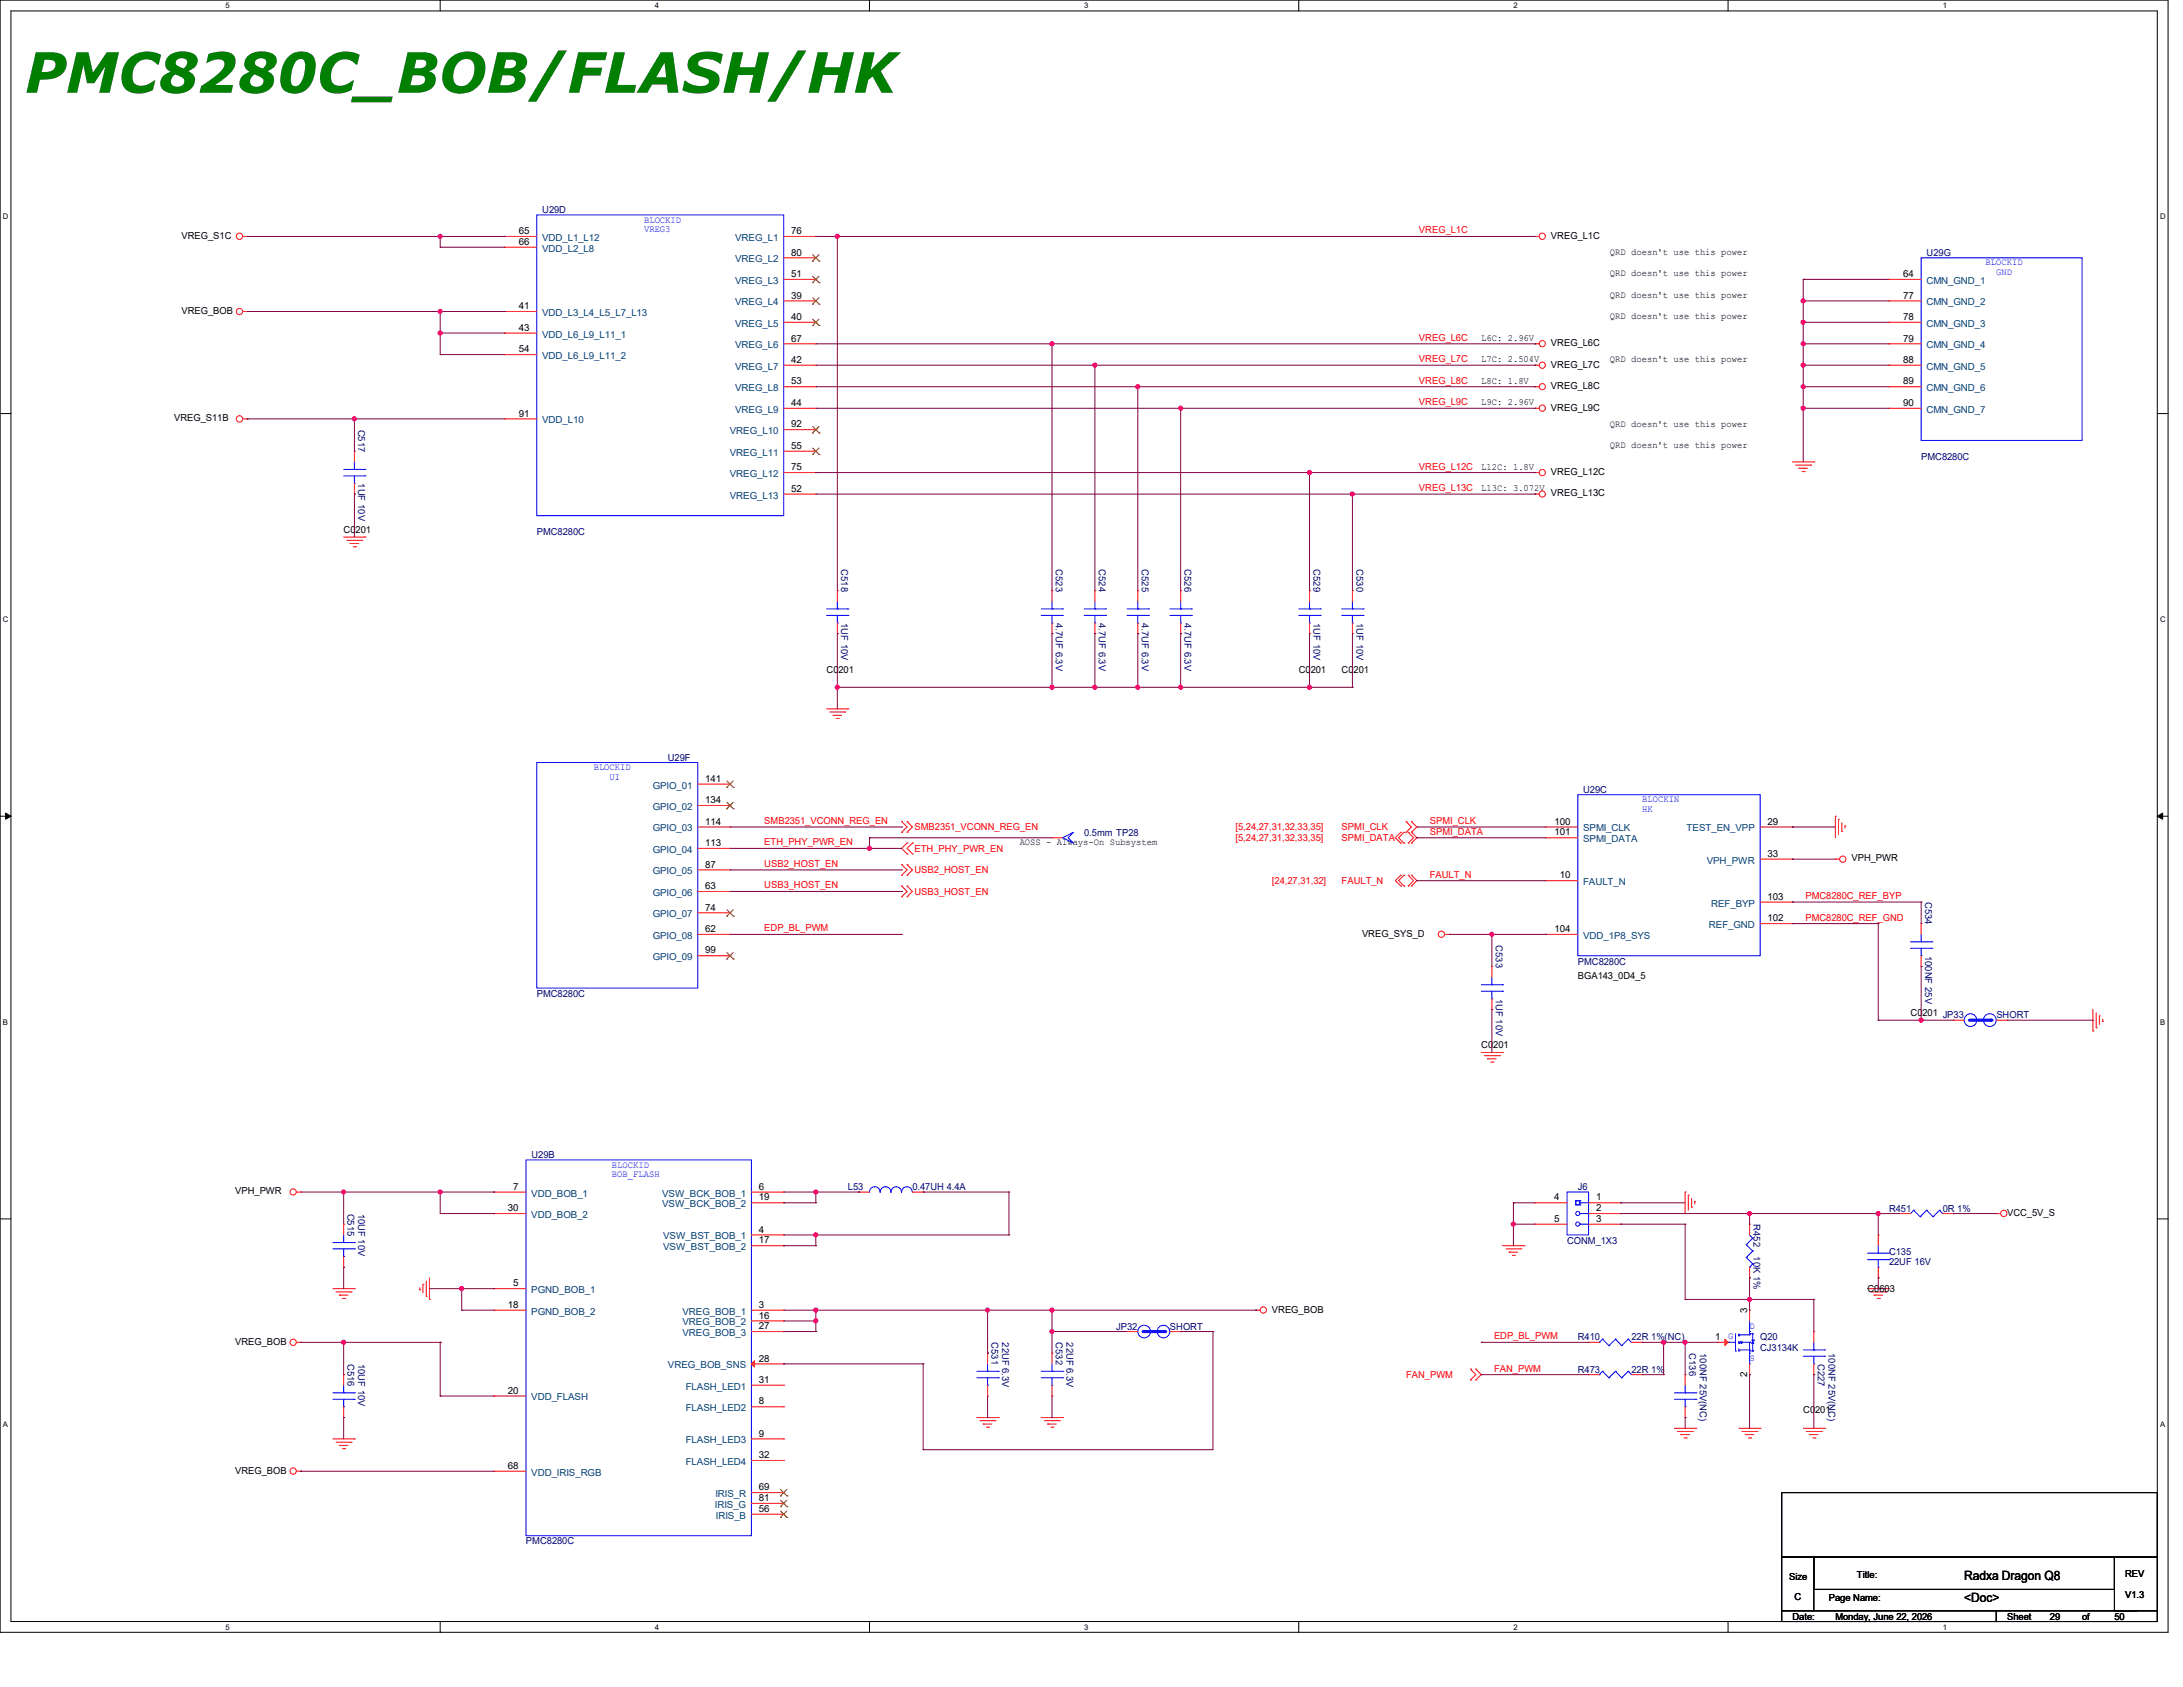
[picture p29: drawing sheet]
<svg xmlns="http://www.w3.org/2000/svg" width="558mm" height="431mm" viewBox="0 0 558 431" stroke-linecap="round" stroke-linejoin="round" font-family="sans-serif">
<defs><g id="words">
<text font-size="14.2" fill="#007f00" x="6.3" y="23.7">PMC8280C_BOB/FLASH/HK</text>
<g font-size="3.3">
<text x="502.1" y="403.8">Radxa Dragon Q8</text>
<text x="502.1" y="409.3">&lt;Doc&gt;</text>
</g>
<g font-size="2.5">
<text x="132.6" y="59.8">65</text>
<text x="202.2" y="59.8">76</text>
<text x="46.4" y="61">VREG_S1C</text>
<text x="132.6" y="62.6">66</text>
<text x="202.2" y="65.3">80</text>
<text x="396.5" y="61">VREG_L1C</text>
<text x="411.5" y="65.1">QRD doesn't use this power</text>
<text x="202.2" y="70.8">51</text>
<text x="411.5" y="70.6">QRD doesn't use this power</text>
<text x="486.5" y="70.8">64</text>
<text x="202.2" y="76.3">39</text>
<text x="411.5" y="76.1">QRD doesn't use this power</text>
<text x="486.5" y="76.3">77</text>
<text x="46.4" y="80.2">VREG_BOB</text>
<text x="132.6" y="79">41</text>
<text x="202.2" y="81.7">40</text>
<text x="411.5" y="81.5">QRD doesn't use this power</text>
<text x="486.5" y="81.7">78</text>
<text x="132.6" y="84.5">43</text>
<text x="132.6" y="90">54</text>
<text x="202.2" y="87.2">67</text>
<text x="378.6" y="87">L6C: 2.96V</text>
<text x="396.5" y="88.4">VREG_L6C</text>
<text x="486.5" y="87.2">79</text>
<text x="202.2" y="92.7">42</text>
<text x="378.6" y="92.5">L7C: 2.504V</text>
<text x="396.5" y="93.9">VREG_L7C</text>
<text x="411.5" y="92.5">QRD doesn't use this power</text>
<text x="486.5" y="92.7">88</text>
<text x="202.2" y="98.2">53</text>
<text x="378.6" y="98">L8C: 1.8V</text>
<text x="396.5" y="99.4">VREG_L8C</text>
<text x="486.5" y="98.2">89</text>
<text x="44.5" y="107.7">VREG_S11B</text>
<text x="132.6" y="106.4">91</text>
<text x="202.2" y="103.7">44</text>
<text x="378.6" y="103.5">L9C: 2.96V</text>
<text x="396.5" y="104.9">VREG_L9C</text>
<text x="486.5" y="103.7">90</text>
<text x="202.2" y="109.2">92</text>
<text x="411.5" y="109">QRD doesn't use this power</text>
<text x="202.2" y="114.7">55</text>
<text x="378.6" y="120">L12C: 1.8V</text>
<text x="411.5" y="114.5">QRD doesn't use this power</text>
<text x="202.2" y="120.1">75</text>
<text x="202.2" y="125.6">52</text>
<text x="378.6" y="125.4">L13C: 3.072V</text>
<text x="396.5" y="121.4">VREG_L12C</text>
<text x="396.5" y="126.8">VREG_L13C</text>
<text x="87.8" y="136.1">C0201</text>
<text x="211.3" y="171.8">C0201</text>
<text x="332" y="171.8">C0201</text>
<text x="342.9" y="171.8">C0201</text>
<text x="180.3" y="199.7">141</text>
<text x="180.3" y="205.2">134</text>
<text x="180.3" y="210.7">114</text>
<text x="260.6" y="216">AOSS - Always-On Subsystem</text>
<text x="397.3" y="210.7">100</text>
<text x="397.3" y="213.4">101</text>
<text x="451.8" y="210.7">29</text>
<text x="180.3" y="216.2">113</text>
<text x="180.3" y="221.7">87</text>
<text x="451.8" y="218.9">33</text>
<text x="473.2" y="220.1">VPH_PWR</text>
<text x="180.3" y="227.2">63</text>
<text x="398.7" y="224.4">10</text>
<text x="180.3" y="232.6">74</text>
<text x="451.8" y="229.9">103</text>
<text x="180.3" y="238.1">62</text>
<text x="348.1" y="239.3">VREG_SYS_D</text>
<text x="397.3" y="238.1">104</text>
<text x="451.8" y="235.4">102</text>
<text x="180.3" y="243.6">99</text>
<text x="403.3" y="250">BGA143_0D4_5</text>
<text x="488.4" y="259.6">C0201 JP33</text>
<text x="378.6" y="267.8">C0201</text>
<text x="60.1" y="305.1">VPH_PWR</text>
<text x="131.2" y="304">7</text>
<text x="194" y="304">6</text>
<text x="129.8" y="309.5">30</text>
<text x="194" y="306.7">19</text>
<text x="397.3" y="306.7">4</text>
<text x="408" y="306.7">1</text>
<text x="408" y="309.5">2</text>
<text x="513" y="310.6">VCC_5V_S</text>
<text x="194" y="314.9">4</text>
<text x="194" y="317.7">17</text>
<text x="397.3" y="312.2">5</text>
<text x="408" y="312.2">3</text>
<text x="131.2" y="328.6">5</text>
<text x="129.8" y="334.1">18</text>
<text x="194" y="334.1">3</text>
<text x="325.1" y="335.3">VREG_BOB</text>
<text x="446.6" y="335.6" transform="rotate(-90 446.6 335.6)">3</text>
<text x="477.4" y="330.1">C0603</text>
<text x="194" y="336.9">16</text>
<text x="194" y="339.6">27</text>
<text x="60.1" y="343.5">VREG_BOB</text>
<text x="194" y="347.9">28</text>
<text x="438.4" y="342.3">1</text>
<text x="194" y="353.3">31</text>
<text x="446.6" y="351.7" transform="rotate(-90 446.6 351.7)">2</text>
<text x="129.8" y="356.1">20</text>
<text x="194" y="358.8">8</text>
<text x="460.9" y="361.1">C0201</text>
<text x="194" y="367">9</text>
<text x="60.1" y="376.5">VREG_BOB</text>
<text x="129.8" y="375.3">68</text>
<text x="194" y="372.5">32</text>
<text x="194" y="383.5">81</text>
<text x="194" y="380.7">69</text>
<text x="194" y="386.2">56</text>
<text x="457.3" y="403.6">Size</text>
<text x="474.6" y="403.1">Title:</text>
<text x="543.2" y="402.8">REV</text>
<text x="458.2" y="413.8">Date:</text>
<text x="458.7" y="408.9">C</text>
<text x="467.5" y="409.1">Page Name:</text>
<text x="469.1" y="413.8">Monday, June 22, 2026</text>
<text x="513" y="413.8">Sheet</text>
<text x="524" y="413.8">29</text>
<text x="532.2" y="413.8">of</text>
<text x="540.5" y="413.8">50</text>
<text x="543.2" y="408.3">V1.3</text>
</g>
<g font-size="2.5" fill="#00007f">
<text x="138.6" y="54.4">U29D</text>
<text x="492.5" y="65.4">U29G</text>
<text x="91.6" y="109.8" transform="rotate(90 91.6 109.8)">C517</text>
<text x="491.1" y="117.5">PMC8280C</text>
<text x="91.6" y="123.5" transform="rotate(90 91.6 123.5)">1UF 10V</text>
<text x="137.2" y="136.7">PMC8280C</text>
<text x="215" y="145.5" transform="rotate(90 215 145.5)">C518</text>
<text x="269.9" y="145.5" transform="rotate(90 269.9 145.5)">C523</text>
<text x="280.9" y="145.5" transform="rotate(90 280.9 145.5)">C524</text>
<text x="291.8" y="145.5" transform="rotate(90 291.8 145.5)">C525</text>
<text x="302.8" y="145.5" transform="rotate(90 302.8 145.5)">C526</text>
<text x="335.7" y="145.5" transform="rotate(90 335.7 145.5)">C529</text>
<text x="346.7" y="145.5" transform="rotate(90 346.7 145.5)">C530</text>
<text x="215" y="159.2" transform="rotate(90 215 159.2)">1UF 10V</text>
<text x="269.9" y="159.2" transform="rotate(90 269.9 159.2)">4.7UF 6.3V</text>
<text x="280.9" y="159.2" transform="rotate(90 280.9 159.2)">4.7UF 6.3V</text>
<text x="291.8" y="159.2" transform="rotate(90 291.8 159.2)">4.7UF 6.3V</text>
<text x="302.8" y="159.2" transform="rotate(90 302.8 159.2)">4.7UF 6.3V</text>
<text x="335.7" y="159.2" transform="rotate(90 335.7 159.2)">1UF 10V</text>
<text x="346.7" y="159.2" transform="rotate(90 346.7 159.2)">1UF 10V</text>
<text x="170.7" y="194.3">U29F</text>
<text x="404.7" y="202.6">U29C</text>
<text x="277.1" y="213.5">0.5mm TP28</text>
<text x="492.1" y="230.5" transform="rotate(90 492.1 230.5)">C534</text>
<text x="382.4" y="241.5" transform="rotate(90 382.4 241.5)">C533</text>
<text x="492.1" y="244.2" transform="rotate(90 492.1 244.2)">100NF 25V</text>
<text x="403.3" y="246.4">PMC8280C</text>
<text x="137.2" y="254.7">PMC8280C</text>
<text x="382.4" y="255.2" transform="rotate(90 382.4 255.2)">1UF 10V</text>
<text x="510.3" y="260.1">SHORT</text>
<text x="135.8" y="295.8">U29B</text>
<text x="216.7" y="304">L53</text>
<text x="233.2" y="304">0.47UH 4.4A</text>
<text x="403.3" y="304">J6</text>
<text x="88.9" y="310" transform="rotate(90 88.9 310)">C515</text>
<text x="91.6" y="310" transform="rotate(90 91.6 310)">10UF 10V</text>
<text x="482.9" y="309.5">R451</text>
<text x="496.6" y="309.5">0R 1%</text>
<text x="400.6" y="317.8">CONM_1X3</text>
<text x="448.2" y="312.8" transform="rotate(90 448.2 312.8)">R452</text>
<text x="448.2" y="321" transform="rotate(90 448.2 321)">10K 1%</text>
<text x="482.9" y="320.5">C135</text>
<text x="482.9" y="323.3">22UF 16V</text>
<text x="285.3" y="339.7">JP32</text>
<text x="299" y="339.7">SHORT</text>
<text x="253.4" y="342.9" transform="rotate(90 253.4 342.9)">C531</text>
<text x="256.2" y="342.9" transform="rotate(90 256.2 342.9)">22UF 6.3V</text>
<text x="269.9" y="342.9" transform="rotate(90 269.9 342.9)">C532</text>
<text x="272.6" y="342.9" transform="rotate(90 272.6 342.9)">22UF 6.3V</text>
<text x="403.3" y="342.4">R410</text>
<text x="417" y="342.4">22R 1%(NC)</text>
<text x="431.8" y="345.7" transform="rotate(90 431.8 345.7)">C136</text>
<text x="434.5" y="345.7" transform="rotate(90 434.5 345.7)">100NF 25V(NC)</text>
<text x="449.9" y="342.4">Q20</text>
<text x="449.9" y="345.2">CJ3134K</text>
<text x="467.4" y="345.7" transform="rotate(90 467.4 345.7)">100NF 25V(NC)</text>
<text x="88.9" y="348.4" transform="rotate(90 88.9 348.4)">C516</text>
<text x="91.6" y="348.4" transform="rotate(90 91.6 348.4)">10UF 10V</text>
<text x="403.3" y="350.7">R473</text>
<text x="417" y="350.7">22R 1%</text>
<text x="464.7" y="348.4" transform="rotate(90 464.7 348.4)">C227</text>
<text x="134.5" y="394.6">PMC8280C</text>
</g>
<g font-size="2.5" fill="#00f">
<text x="164.6" y="56.9">BLOCKID</text>
<text x="164.6" y="59.3">VREG3</text>
<text x="507.5" y="67.8">BLOCKID</text>
<text x="510.2" y="70.3">GND</text>
<text x="151.8" y="196.8">BLOCKID</text>
<text x="155.8" y="199.2">UI</text>
<text x="419.8" y="205">BLOCKIN</text>
<text x="419.8" y="207.4">HK</text>
<text x="156.4" y="298.3">BLOCKID</text>
<text x="156.4" y="300.7">BOB_FLASH</text>
<text x="447.2" y="339.4">D</text>
<text x="441.7" y="342.1">G</text>
<text x="447.2" y="347.6">S</text>
</g>
<g font-size="2.5" fill="#f00">
<text x="362.7" y="59.6">VREG_L1C</text>
<text x="362.7" y="87.1">VREG_L6C</text>
<text x="362.7" y="92.5">VREG_L7C</text>
<text x="362.7" y="98">VREG_L8C</text>
<text x="362.7" y="103.5">VREG_L9C</text>
<text x="362.7" y="120">VREG_L12C</text>
<text x="362.7" y="125.5">VREG_L13C</text>
<text x="195.4" y="216">ETH_PHY_PWR_EN</text>
<text x="195.4" y="210.5">SMB2351_VCONN_REG_EN</text>
<text x="233.8" y="212.1">SMB2351_VCONN_REG_EN</text>
<text x="315.8" y="214.9">[5,24,27,31,32,33,35]</text>
<text x="315.8" y="212.1">[5,24,27,31,32,33,35]</text>
<text x="342.9" y="214.9">SPMI_DATA</text>
<text x="342.9" y="212.1">SPMI_CLK</text>
<text x="365.5" y="213.3">SPMI_DATA</text>
<text x="365.5" y="210.5">SPMI_CLK</text>
<text x="195.4" y="221.5">USB2_HOST_EN</text>
<text x="233.8" y="217.6">ETH_PHY_PWR_EN</text>
<text x="195.4" y="227">USB3_HOST_EN</text>
<text x="233.8" y="223.1">USB2_HOST_EN</text>
<text x="325.1" y="225.8">[24,27,31,32]</text>
<text x="342.9" y="225.8">FAULT_N</text>
<text x="365.5" y="224.2">FAULT_N</text>
<text x="233.8" y="228.6">USB3_HOST_EN</text>
<text x="461.5" y="229.7">PMC8280C_REF_BYP</text>
<text x="195.4" y="238">EDP_BL_PWM</text>
<text x="461.5" y="235.2">PMC8280C_REF_GND</text>
<text x="381.9" y="342.2">EDP_BL_PWM</text>
<text x="359.4" y="352">FAN_PWM</text>
<text x="381.9" y="350.4">FAN_PWM</text>
</g>
<g font-size="2.5" fill="#003f7f">
<text x="138.6" y="61.6">VDD_L1_L12</text>
<text x="138.6" y="64.3">VDD_L2_L8</text>
<text x="187.9" y="61.6">VREG_L1</text>
<text x="187.9" y="67">VREG_L2</text>
<text x="187.9" y="72.5">VREG_L3</text>
<text x="492.4" y="72.5">CMN_GND_1</text>
<text x="138.6" y="80.7">VDD_L3_L4_L5_L7_L13</text>
<text x="187.9" y="78">VREG_L4</text>
<text x="187.9" y="83.5">VREG_L5</text>
<text x="492.4" y="78">CMN_GND_2</text>
<text x="492.4" y="83.5">CMN_GND_3</text>
<text x="138.6" y="86.2">VDD_L6_L9_L11_1</text>
<text x="187.9" y="89">VREG_L6</text>
<text x="492.4" y="89">CMN_GND_4</text>
<text x="138.6" y="91.7">VDD_L6_L9_L11_2</text>
<text x="187.9" y="94.4">VREG_L7</text>
<text x="492.4" y="94.4">CMN_GND_5</text>
<text x="187.9" y="99.9">VREG_L8</text>
<text x="492.4" y="99.9">CMN_GND_6</text>
<text x="187.9" y="105.5">VREG_L9</text>
<text x="492.4" y="105.5">CMN_GND_7</text>
<text x="138.6" y="108.2">VDD_L10</text>
<text x="186.6" y="110.9">VREG_L10</text>
<text x="186.6" y="116.4">VREG_L11</text>
<text x="186.6" y="121.9">VREG_L12</text>
<text x="186.6" y="127.4">VREG_L13</text>
<text x="166.8" y="201.5">GPIO_01</text>
<text x="166.8" y="206.9">GPIO_02</text>
<text x="166.8" y="212.4">GPIO_03</text>
<text x="404.7" y="212.4">SPMI_CLK</text>
<text x="404.7" y="215.2">SPMI_DATA</text>
<text x="431.1" y="212.4">TEST_EN_VPP</text>
<text x="166.8" y="217.9">GPIO_04</text>
<text x="436.2" y="220.6">VPH_PWR</text>
<text x="166.8" y="223.4">GPIO_05</text>
<text x="404.7" y="226.1">FAULT_N</text>
<text x="166.8" y="228.9">GPIO_06</text>
<text x="437.4" y="231.6">REF_BYP</text>
<text x="166.8" y="239.9">GPIO_08</text>
<text x="166.8" y="234.4">GPIO_07</text>
<text x="404.7" y="239.9">VDD_1P8_SYS</text>
<text x="436.8" y="237.1">REF_GND</text>
<text x="166.8" y="245.3">GPIO_09</text>
<text x="135.8" y="305.7">VDD_BOB_1</text>
<text x="169.2" y="305.7">VSW_BCK_BOB_1</text>
<text x="135.8" y="311.2">VDD_BOB_2</text>
<text x="169.2" y="308.4">VSW_BCK_BOB_2</text>
<text x="169.5" y="316.7">VSW_BST_BOB_1</text>
<text x="169.5" y="319.4">VSW_BST_BOB_2</text>
<text x="135.8" y="330.4">PGND_BOB_1</text>
<text x="135.8" y="335.9">PGND_BOB_2</text>
<text x="174.5" y="335.9">VREG_BOB_1</text>
<text x="174.5" y="338.6">VREG_BOB_2</text>
<text x="174.5" y="341.3">VREG_BOB_3</text>
<text x="170.7" y="349.6">VREG_BOB_SNS</text>
<text x="135.8" y="357.8">VDD_FLASH</text>
<text x="175.3" y="355">FLASH_LED1</text>
<text x="175.3" y="360.6">FLASH_LED2</text>
<text x="175.3" y="368.8">FLASH_LED3</text>
<text x="135.8" y="377">VDD_IRIS_RGB</text>
<text x="175.3" y="374.3">FLASH_LED4</text>
<text x="182.9" y="382.5">IRIS_R</text>
<text x="182.8" y="385.2">IRIS_G</text>
<text x="183" y="388">IRIS_B</text>
</g>
<g font-size="2">
<text x="57.7" y="2.1">5</text>
<text x="167.4" y="2.1">4</text>
<text x="277.1" y="2.1">3</text>
<text x="386.8" y="2.1">2</text>
<text x="496.6" y="2.1">1</text>
<text x=".8" y="56">D</text>
<text x="552.2" y="56">D</text>
<text x=".8" y="158.9">C</text>
<text x="552.2" y="158.9">C</text>
<text x=".8" y="261.7">B</text>
<text x="552.2" y="261.7">B</text>
<text x=".8" y="364.6">A</text>
<text x="552.2" y="364.6">A</text>
<text x="57.7" y="416.3">5</text>
<text x="167.4" y="416.3">4</text>
<text x="277.1" y="416.3">3</text>
<text x="386.8" y="416.3">2</text>
<text x="496.6" y="416.3">1</text>
</g>
</g></defs>
<g fill="none" stroke="#000" stroke-width=".26">
<path d="M0 0h554.2v417h-554.2zM2.8 2.8h548.6v411.5h-548.6zM112.5 0v2.8M222.3 0v2.8M332 0v2.8M441.7 0v2.8M0 105.7h2.8M551.4 105.7h2.8M0 208.5h2.8M1.4 207.7l1.4 .8-1.4 .8zM551.4 208.5l1.4-.8v1.6zM551.4 208.5h2.8"/>
<path d="M0 311.4h2.8M551.4 311.4h2.8M455.4 381.3h96v16.5h-96zM455.4 397.8h8.2v13.7h-8.2zM463.6 397.8h76.9v8.3h-76.9zM540.5 397.8h10.9v13.7h-10.9zM112.5 414.3v2.7M222.3 414.3v2.7M332 414.3v2.7M441.7 414.3v2.7M455.4 411.5h54.9v2.8h-54.9zM463.6 411.5h82.3"/>
<path d="M510.3 411.5h41.1v2.8h-41.1zM545.9 411.5h.1"/>
</g>
<path d="M1.4 207.7l1.4 .8-1.4 .8zM551.4 208.5l1.4-.8v1.6z" fill="#000"/>
<g fill="none" stroke="#f00" stroke-width=".26">
<path d="M62.1 60.4h1.1M62.1 79.6h1.1M63.2 60.4h.1M63.2 79.6h.1M129 60.4h.1M129 63.2h.1M129 79.6h.1M129 60.4h8.2M129 79.6h8.2M129 63.2h8.2M200.3 60.4h8.2M200.3 65.9h8.2"/>
<path d="M200.3 71.4h8.2M200.3 76.9h8.2M208.5 60.4h.1M208.5 65.9h.1M208.5 71.4h.1M208.5 76.9h.1M392.3 60.4h.1M392.3 60.4h1.1M482.9 71.4h.1M482.9 76.9h.1M482.9 71.4h8.2M482.9 76.9h8.2"/>
<path d="M129 85.1h.1M129 90.6h.1M129 85.1h8.2M129 90.6h8.2M200.3 87.8h8.2M200.3 93.3h8.2M200.3 98.8h8.2M200.3 82.3h8.2M208.5 82.3h.1M208.5 87.8h.1M208.5 93.3h.1M208.5 98.8h.1"/>
<path d="M392.3 87.8h.1M392.3 93.3h.1M392.3 98.8h.1M392.3 87.8h1.1M392.3 93.3h1.1M392.3 98.8h1.1M482.9 82.3h.1M482.9 87.8h.1M482.9 93.3h.1M482.9 98.8h.1M482.9 87.8h8.2M482.9 93.3h8.2"/>
<path d="M482.9 98.8h8.2M482.9 82.3h8.2M62.1 107h1.1M63.2 107h.1M129 107h.1M129 107h8.2M200.3 104.3h8.2M200.3 109.8h8.2M200.3 115.3h8.2M208.5 104.3h.1M208.5 109.8h.1M208.5 115.3h.1"/>
<path d="M392.3 104.3h.1M392.3 104.3h1.1M458.2 118h5.4M459 118.8h3.8M459.8 119.6h.1M459.8 119.6h2.2M462.8 118.8h.1M463.6 118h.1M482.9 104.3h.1M482.9 104.3h8.2M87.8 137.2h5.5M88.6 138h3.9"/>
<path d="M89.5 138.9h.1M89.5 138.9h2.2M90.3 139.7h.5M90.8 139.7h.1M92.5 138h.1M93.3 137.2h.1M200.3 120.7h8.2M200.3 126.2h8.2M208.5 120.7h.1M208.5 126.2h.1M392.3 120.7h.1M392.3 126.2h.1"/>
<path d="M392.3 120.7h1.1M392.3 126.2h1.1M460.6 120.5h.6M461.2 120.5h.1M214 150.9h.1M214 150.9v2.8M214 159.2v2.7M268.9 150.9h.1M268.9 150.9v2.8M268.9 159.2v2.7M279.9 150.9h.1M279.9 150.9v2.8"/>
<path d="M279.9 159.2v2.7M301.8 150.9h.1M301.8 150.9v2.8M301.8 159.2v2.7M214 161.9h.1M268.9 161.9h.1M279.9 161.9h.1M301.8 161.9h.1M211.3 181.1h5.4M212.1 181.9h3.8M212.9 182.8h.1M212.9 182.8h2.2"/>
<path d="M213.7 183.6h.6M214.3 183.6h.1M215.9 181.9h.1M216.7 181.1h.1M230.5 209.9h.1M230.5 212.6h.1M230.5 209.9l1.4 1.4-1.4 1.3M231.9 209.9h.1M231.9 212.6h.1M231.9 218.1h.1M231.9 215.4h.1M231.9 209.9l1.3 1.4-1.3 1.3"/>
<path d="M231.9 215.4l-1.4 1.3 1.4 1.4M233.2 215.4h.1M233.2 218.1h.1M233.2 215.4l-1.3 1.3 1.3 1.4M358.1 215.4h.1M358.1 212.6h.1M358.1 212.6l-1.4 1.4 1.4 1.4M358.9 215.4h.1M358.9 212.6h.1M358.9 212.6l-1.4 1.4 1.4 1.4M359.4 209.9h.1M359.4 212.6h.1"/>
<path d="M359.4 209.9l1.4 1.4-1.4 1.3M360 212.6h.1M360 215.4h.1M360 212.6l1.3 1.4-1.3 1.4M360.8 215.4h.1M360.8 212.6h.1M360.8 209.9h.1M360.8 212.6l1.4 1.4-1.4 1.4M360.8 209.9l1.4 1.4-1.4 1.3M395.1 211.3h.1M395.1 214h.1M395.1 211.3h8.2"/>
<path d="M395.1 214h8.2M449.9 219.5h8.3M449.9 211.3h8.3M458.2 211.3h.1M458.2 219.5h.1M469.1 208.5h.1M469.1 219.5h.1M469.1 208.5v5.5M469.1 219.5h1.1M469.9 209.3h.1M469.9 209.3v3.9M470.8 212.4h.1"/>
<path d="M470.8 210.2v2.2M471.6 211h.1M471.6 211v.5M230.5 226.4h.1M230.5 229.1h.1M230.5 220.9h.1M230.5 223.6h.1M230.5 226.4l1.4 1.4-1.4 1.3M230.5 220.9l1.4 1.3-1.4 1.4M231.9 226.4h.1M231.9 229.1h.1M231.9 220.9h.1"/>
<path d="M231.9 223.6h.1M231.9 226.4l1.3 1.4-1.3 1.3M231.9 220.9l1.3 1.3-1.3 1.4M358.1 226.4h.1M358.1 223.6h.1M358.1 223.6l-1.4 1.4 1.4 1.4M358.9 226.4h.1M358.9 223.6h.1M358.9 223.6l-1.4 1.4 1.4 1.4M360 223.6h.1M360 226.4h.1M360 223.6l1.3 1.4-1.3 1.4"/>
<path d="M360.8 226.4h.1M360.8 223.6h.1M360.8 223.6l1.4 1.4-1.4 1.4M369.3 238.7h1.1M370.4 238.7h.1M395.1 225h.1M395.1 238.7h.1M395.1 238.7h8.2M395.1 225h8.2M449.9 230.5h8.3M449.9 236h8.3M458.2 230.5h.1"/>
<path d="M458.2 236h.1M381.3 246.9h.1M381.3 257.9h.1M381.3 246.9v2.8M381.3 255.2v2.7M535 257.9v5.5M535.8 258.7v3.9M536.6 259.5h.1M536.6 259.5v2.2M378.6 268.9h5.5M379.4 269.7h3.9M380.2 270.5h.1"/>
<path d="M380.2 270.5h2.2M381.1 271.4h.5M381.6 271.4h.1M383.3 269.7h.1M384.1 268.9h.1M535 263.4h.1M535.8 262.6h.1M537.5 260.9h.1M537.5 260.4v.5M75.8 304.5h1.1M76.9 304.5h.1M126.2 304.5h.1"/>
<path d="M126.2 310h.1M126.2 304.5h8.3M126.2 310h8.3M192.1 304.5h8.2M192.1 318.3h8.2M192.1 307.3h8.2M192.1 315.5h8.2M200.3 304.5h.1M200.3 307.3h.1M200.3 315.5h.1M200.3 318.3h.1M219.5 304.5h.1"/>
<path d="M219.5 304.5h2.8M233.2 304.5h2.8M236 304.5h.1M384.1 318.3h5.5M384.9 319.1h3.8M385.7 319.9h.1M385.7 319.9h2.2M388.7 319.1h.1M389.6 318.3h.1M392.3 307.3h.1M392.3 312.8h.1M392.3 307.3h8.3"/>
<path d="M392.3 312.8h8.3M406.1 310h8.2M406.1 307.3h8.2M406.1 312.8h8.2M414.3 307.3h.1M414.3 310h.1M414.3 312.8h.1M430.7 304.5h.1M430.7 304.5v5.5M431.5 305.3h.1M431.5 305.3v3.9M432.4 308.4h.1"/>
<path d="M432.4 306.2v2.2M433.2 307h.1M433.2 307v.6M485.6 310h.1M485.6 310h2.8M496.6 310h2.7M499.3 310h.1M510.3 310h.1M510.3 310h1.1M85.1 329.2h5.5M85.9 330.1h3.8M86.7 330.9h.1"/>
<path d="M86.7 330.9h2.2M87.5 331.7h.6M88.1 331.7h.1M89.7 330.1h.1M90.6 329.2h.1M107.3 329.5h.1M107.3 329v.5M108.1 328.1h.1M108.1 328.1v2.2M109 331.2h.1M109 327.3v3.9M109.8 332h.1"/>
<path d="M109.8 326.5v5.5M126.2 329.2h.1M126.2 334.7h.1M126.2 329.2h8.3M126.2 334.7h8.3M192.1 334.7h8.2M192.1 337.5h8.2M200.3 334.7h.1M200.3 337.5h.1M321 334.7h.1M321 334.7h1.1M386.6 320.7h.5"/>
<path d="M387.1 320.7h.1M477.4 329.2h5.5M478.2 330.1h3.8M479 330.9h.1M479 330.9h2.2M479.8 331.7h.6M480.4 331.7h.1M482 330.1h.1M482.9 329.2h.1M75.8 342.9h1.1M76.9 342.9h.1M87.8 351.2h.1"/>
<path d="M87.8 351.2v2.7M87.8 359.4v2.8M192.1 340.2h8.2M200.3 340.2h.1M252.4 345.7h.1M252.4 356.7h.1M252.4 345.7v2.7M252.4 353.9v2.8M375.9 349.8h.1M375.9 352.6h.1M375.9 349.8l1.3 1.4-1.3 1.4M377.2 352.6h.1"/>
<path d="M377.2 349.8h.1M377.2 349.8l1.4 1.4-1.4 1.4M75.8 375.9h1.1M76.9 375.9h.1M85.1 367.6h5.5M85.9 368.5h3.8M86.7 369.3h.1M86.7 369.3h2.2M87.5 370.1h.6M87.8 362.2h.1M88.1 370.1h.1M89.7 368.5h.1"/>
<path d="M90.6 367.6h.1M249.7 362.2h5.5M250.5 363h3.8M251.3 363.8h.1M251.3 363.8h2.2M252.1 364.6h.6M252.7 364.6h.1M254.3 363h.1M255.2 362.2h.1M266.1 362.2h5.5M267 363h3.8M267.8 363.8h.1"/>
<path d="M267.8 363.8h2.2M268.6 364.6h.6M269.2 364.6h.1M270.8 363h.1M271.6 362.2h.1M428 364.9h5.5M428.8 365.7h3.8M429.6 366.5h.1M429.6 366.5h2.2M430.4 367.4h.6M431 367.4h.1M432.6 365.7h.1"/>
<path d="M433.5 364.9h.1M444.5 364.9h5.4M445.3 365.7h3.8M446.1 366.5h.1M446.1 366.5h2.2M446.9 367.4h.6M447.5 367.4h.1M449.1 365.7h.1M449.9 364.9h.1M460.9 364.9h5.5M461.7 365.7h3.9M462.5 366.5h.1"/>
<path d="M462.5 366.5h2.2M463.4 367.4h.5M463.9 367.4h.1M465.6 365.7h.1M466.4 364.9h.1"/>
<circle cx="61.2" cy="60.4" r=".8"/>
<circle cx="61.2" cy="79.6" r=".8"/>
<circle cx="394.2" cy="60.4" r=".79"/>
<circle cx="394.2" cy="87.8" r=".79"/>
<circle cx="394.2" cy="93.3" r=".79"/>
<circle cx="394.2" cy="98.8" r=".78"/>
<circle cx="61.2" cy="107" r=".8"/>
<circle cx="394.2" cy="104.3" r=".79"/>
<circle cx="394.2" cy="120.7" r=".79"/>
<circle cx="394.2" cy="126.2" r=".78"/>
<circle cx="471" cy="219.5" r=".8"/>
<circle cx="368.4" cy="238.7" r=".8"/>
<circle cx="74.9" cy="304.5" r=".8"/>
<circle cx="512.2" cy="310" r=".8"/>
<circle cx="322.9" cy="334.7" r=".8"/>
<circle cx="74.9" cy="342.9" r=".8"/>
<circle cx="74.9" cy="375.8" r=".8"/>
</g>
<g fill="none" stroke="#00f" stroke-width=".26">
<path d="M137.2 54.9h63.1v76.8h-63.1zM491.1 65.9h41.1v46.6h-41.1zM211.3 157.2h5.4M211.3 155.6h5.4M214 159.2h.1M214 155.6h.1M214 153.7v1.9M214 157.2v2M216.7 157.2h.1M216.7 155.6h.1M266.1 157.2h5.5M266.1 155.6h5.5"/>
<path d="M268.9 159.2h.1M268.9 155.6h.1M268.9 153.7v1.9M268.9 157.2v2M271.6 157.2h.1M271.6 155.6h.1M277.1 157.2h5.5M277.1 155.6h5.5M279.9 159.2h.1M279.9 155.6h.1M279.9 153.7v1.9M279.9 157.2v2"/>
<path d="M282.6 157.2h.1M282.6 155.6h.1M299 157.2h5.5M299 155.6h5.5M301.8 159.2h.1M301.8 155.6h.1M301.8 153.7v1.9M301.8 157.2v2M304.5 157.2h.1M304.5 155.6h.1M403.3 203h46.6v41.2h-46.6zM378.6 253.2h5.5"/>
<path d="M378.6 251.6h5.5M381.3 255.2h.1M381.3 251.6h.1M381.3 249.7v1.9M381.3 253.2v2M384.1 253.2h.1M384.1 251.6h.1M134.5 296.3h57.6v96h-57.6zM222.3 304.5a1.35 1.35 0 0 1 1.3-1.3 1.35 1.35 0 0 1 1.4 1.3M225 304.5a1.35 1.35 0 0 1 1.4-1.3 1.35 1.35 0 0 1 1.3 1.3M227.8 304.5a1.33 1.33 0 0 1 1.3-1.3 1.33 1.33 0 0 1 1.3 1.3 1.38 1.38 0 0 1 1.4-1.3 1.38 1.38 0 0 1 1.4 1.3M400.6 304.5h5.5v11h-5.5z"/>
<path d="M402.8 307.8h.1M402.8 306.7h.1M402.8 306.7h1.1M402.8 307.8h1.1M402.8 306.7v1.1M403.9 312.8h.1M403.9 310h.1M403.9 306.7h.1M403.9 307.3h.1M403.9 307.8h.1M403.9 312.8h2.2M403.9 310h2.2"/>
<path d="M403.9 307.3h2.2M403.9 306.7v1.1M489.2 309.2h.1M489.2 309.2l-.8 .8M489.2 309.2l1.6 1.7M490.8 310.9h.1M492.5 309.2h.1M492.5 309.2l-1.7 1.7M492.5 309.2l1.6 1.7M494.1 310.9h.1M495.8 309.2h.1M495.8 309.2l-1.7 1.7"/>
<path d="M495.8 309.2l.8 .8M496.6 310h.1M85.1 357.5h5.5M85.1 355.9h5.5M87.8 359.4h.1M87.8 355.9h.1M87.8 353.9v2M87.8 357.5v1.9M90.6 357.5h.1M90.6 355.9h.1M249.7 352h5.5M249.7 350.3h5.5"/>
<path d="M252.4 353.9h.1M252.4 350.3h.1M252.4 348.4v1.9M252.4 352v1.9M255.2 352h.1M255.2 350.3h.1"/>
<circle cx="403.3" cy="312.7" r=".53"/>
<circle cx="403.3" cy="307.3" r=".53"/>
<circle cx="403.3" cy="310" r=".53"/>
</g>
<g fill="none" stroke="#7f3f00" stroke-width=".26">
<path d="M207.7 66.7h.1M207.7 72.2h.1M207.7 77.7h.1M207.7 65.1l1.7 1.6M207.7 70.6l1.7 1.6M207.7 76.1l1.7 1.6M209.3 65.1l-1.6 1.6M209.3 70.6l-1.6 1.6M209.3 76.1l-1.6 1.6M209.4 66.7h.1M209.4 72.2h.1M209.4 77.7h.1"/>
<path d="M207.7 83.2h.1M207.7 81.5l1.7 1.7M209.3 81.5l-1.6 1.7M209.4 83.2h.1M207.7 110.6h.1M207.7 116.1h.1M207.7 109l1.7 1.6M207.7 114.5l1.7 1.6M209.3 109l-1.6 1.6M209.3 114.5l-1.6 1.6M209.4 110.6h.1M209.4 116.1h.1"/>
</g>
<path d="M192.1 348.4l.8-.8v1.6z" fill="#f00"/>
<g fill="none" stroke="#f00" stroke-width=".26">
<path d="M290.8 150.9h.1M290.8 150.9v2.8M290.8 159.2v2.7M290.8 161.9h.1M87.8 312.8h.1M87.8 312.8v2.7M87.8 323.8h.1M87.8 321v2.8M126.2 356.7h.1M126.2 356.7h8.3M192.1 348.4l.8-.8v1.6zM192.1 348.4h8.2"/>
<path d="M192.1 353.9h8.2M192.1 359.4h8.2M200.3 348.4h.1M200.3 353.9h.1M200.3 359.4h.1M268.9 345.7h.1M268.9 356.7h.1M268.9 345.7v2.7M268.9 353.9v2.8M406.1 351.2h.1M406.1 351.2h2.7M417 351.2h2.8"/>
<path d="M419.8 351.2h.1M126.2 375.9h.1M126.2 375.9h8.3M192.1 367.6h8.2M192.1 373.1h8.2M200.3 367.6h.1M200.3 373.1h.1M192.1 386.8h8.2M192.1 384.1h8.2M192.1 381.3h8.2M200.3 386.8h.1M200.3 384.1h.1"/>
<path d="M200.3 381.3h.1"/>
</g>
<path d="M199.5 387.7h.1M199.5 384.9h.1M199.5 382.2h.1M199.5 386l1.7 1.7M199.5 383.3l1.7 1.6M199.5 380.5l1.7 1.7M201.1 386l-1.6 1.7M201.1 383.3l-1.6 1.6M201.1 380.5l-1.6 1.7M201.2 387.7h.1M201.2 384.9h.1M201.2 382.2h.1" fill="none" stroke="#7f3f00" stroke-width=".26"/>
<g fill="none" stroke="#00f" stroke-width=".26">
<path d="M288.1 157.2h5.5M288.1 155.6h5.5M290.8 159.2h.1M290.8 155.6h.1M290.8 153.7v1.9M290.8 157.2v2M293.6 157.2h.1M293.6 155.6h.1M85.1 319.1h5.5M85.1 317.5h5.5M87.8 317.5h.1M87.8 315.5v2"/>
<path d="M87.8 319.1v1.9M90.6 319.1h.1M90.6 317.5h.1M87.8 321h.1M266.1 352h5.5M266.1 350.3h5.5M268.9 353.9h.1M268.9 350.3h.1M268.9 348.4v1.9M268.9 352v1.9M271.6 352h.1M271.6 350.3h.1"/>
<path d="M408.8 351.2h.1M409.6 350.3h.1M409.6 350.3l1.7 1.7M409.6 350.3l-.8 .9M411.3 352h.1M412.9 350.3h.1M412.9 350.3l1.6 1.7M412.9 350.3l-1.6 1.7M414.5 352h.1M416.2 350.3h.1M416.2 350.3l.8 .9M416.2 350.3l-1.7 1.7"/>
</g>
<path d="M292.2 340.2h5.5" fill="none" stroke="#00f" stroke-width=".8"/>
<circle cx="297.7" cy="340.2" r=".4" fill="#00f"/>
<g fill="none" stroke="#00f" stroke-width=".26">
<path d="M87.8 119.9h5.5M90.6 119.9h.1M90.6 118v1.9M93.3 119.9h.1M87.8 121.6h5.5M90.6 123.5h.1M90.6 121.6v1.9M93.3 121.6h.1M332 157.2h5.5M332 155.6h5.5M334.7 159.2h.1M334.7 155.6h.1"/>
<path d="M334.7 153.7v1.9M334.7 157.2v2M337.5 157.2h.1M337.5 155.6h.1M342.9 157.2h5.5M342.9 155.6h5.5M345.7 159.2h.1M345.7 155.6h.1M345.7 153.7v1.9M345.7 157.2v2M348.4 157.2h.1M348.4 155.6h.1"/>
<path d="M137.2 194.8h41.2v57.6h-41.2zM491.1 238.7v1.9M488.4 242.3h5.4M488.4 240.6h5.4M491.1 244.2h.1M491.1 240.6h.1M491.1 242.3v1.9M493.8 242.3h.1M493.8 240.6h.1M446.4 318h.1M446.4 318l1.6 1.6M447.2 315.5l.8 .9"/>
<path d="M448 316.4h.1M448 319.6h.1M448 316.4l-1.6 1.6M448 319.6l-1.6 1.7M480.1 318.3v1.9M446.4 321.3h.1M446.4 321.3l1.6 1.6M447.2 323.8h.1M448 322.9h.1M448 322.9l-.8 .9M477.4 321.8h5.5M477.4 320.2h5.5"/>
<path d="M480.1 323.8h.1M480.1 320.2h.1M480.1 321.8v2M482.9 321.8h.1M482.9 320.2h.1M428 357.5h5.5M428 355.9h5.5M430.7 359.4h.1M430.7 355.9h.1M430.7 353.9v2M430.7 357.5v1.9M433.5 357.5h.1"/>
<path d="M433.5 355.9h.1M441.7 342.9h.1M441.7 342.9h1.9M444.5 341h.1M444.5 344.9h2.7M444.5 341h2.7M447.2 341h.1M447.2 344.9h.1M447.2 345.7h.1M447.2 340.2v.8M447.2 344.9v.8M460.9 346.5h5.5"/>
<path d="M460.9 344.9h5.5M463.6 348.4h.1M463.6 344.9h.1M463.6 342.9v2M463.6 346.5v1.9M466.4 346.5h.1M466.4 344.9h.1"/>
<circle cx="292.5" cy="340.2" r="1.62"/>
<circle cx="297.4" cy="340.2" r="1.61"/>
</g>
<g fill="none" stroke="#f00" stroke-width=".26">
<path d="M90.6 115.3h.1M90.6 115.3v2.7M90.6 126.2h.1M90.6 123.5v2.7M334.7 150.9h.1M334.7 150.9v2.8M334.7 159.2v2.7M345.7 150.9h.1M345.7 150.9v2.8M345.7 159.2v2.7M334.7 161.9h.1M345.7 161.9h.1"/>
<path d="M178.4 200.3h8.2M178.4 205.8h8.2M178.4 211.3h8.2M178.4 216.7h8.2M186.6 200.3h.1M186.6 205.8h.1M186.6 211.3h.1M186.6 216.7h.1M178.4 222.2h8.2M178.4 227.8h8.2M178.4 238.7h8.2M178.4 233.2h8.2"/>
<path d="M186.6 222.2h.1M186.6 227.8h.1M186.6 238.7h.1M186.6 233.2h.1M491.1 236h.1M491.1 236v2.7M178.4 244.2h8.2M186.6 244.2h.1M491.1 246.9h.1M491.1 244.2v2.7M447.2 312.8h.1M447.2 312.8v2.7"/>
<path d="M480.1 315.5h.1M480.1 315.5v2.8M447.2 326.5h.1M447.2 323.8v2.7M480.1 326.5h.1M480.1 323.8v2.7M288.1 340.2h.1M288.1 340.2h2.7M299 340.2h2.8M301.8 340.2h.1M430.7 351.2h.1M430.7 351.2v2.7"/>
<path d="M430.7 359.4v2.8M463.6 340.2h.1M463.6 351.2h.1M463.6 340.2v2.7M463.6 348.4v2.8M430.7 362.2h.1"/>
</g>
<g fill="none" stroke="#7f3f00" stroke-width=".26">
<path d="M185.8 199.5l1.7 1.7M187.4 199.5l-1.6 1.7M185.8 201.2h.1M185.8 206.6h.1M185.8 205l1.7 1.6M187.4 205l-1.6 1.6M187.5 201.2h.1M187.5 206.6h.1M185.8 234.1h.1M185.8 232.4l1.7 1.7M187.4 232.4l-1.6 1.7M187.5 234.1h.1"/>
<path d="M185.8 245h.1M185.8 243.4l1.7 1.6M187.4 243.4l-1.6 1.6M187.5 245h.1"/>
</g>
<path d="M444.5 342.9l.8-.2v.5z" fill="#00f"/>
<path d="M444.5 342.9l.8-.2v.5z" fill="none" stroke="#00f" stroke-width=".26"/>
<path d="M448 342.4l.3 .8h-.5z" fill="#00f"/>
<g fill="none" stroke="#00f" stroke-width=".26">
<path d="M447.2 337.5v2.7M443.6 345.1h.1M443.6 340.7v4.4M444.5 343.2h.1M444.5 345.1h.1M444.5 341.3h.1M444.5 340.7v.6M444.5 342.7v.5M444.5 344.6v.5M445.3 342.9h1.9M447.2 340.7h.1M447.2 342.9h.1"/>
<path d="M447.2 348.4h.1M447.2 340.2h.1M447.2 345.1h.8M447.2 340.7h.8M447.2 342.9v2M447.2 345.7v2.7M447.8 342.4h.5M448 342.4l.3 .8h-.5zM448 345.1h.1M448 340.7h.1M448 340.7v1.7M448 343.2v1.9"/>
<path d="M448.3 342.4h.1"/>
</g>
<path d="M440.9 342.1l.8 .8-.8 .8z" fill="#f00"/>
<g fill="none" stroke="#f00" stroke-width=".26">
<path d="M268.9 214h.1M268.9 214h2.7M447.2 334.7h.1M447.2 334.7v2.8M406.1 342.9h.1M406.1 342.9h2.7M417 342.9h2.8M419.8 342.9h.1M439 342.9h.1M439 342.9h2.7M440.9 342.1l.8 .8-.8 .8zM447.2 351.2h.1"/>
<path d="M447.2 348.4v2.8"/>
</g>
<g fill="none" stroke="#00f" stroke-width=".26">
<path d="M271.6 214l2.8-1.4-1.4 1.4 1.4 1.4zM408.8 342.9h.1M409.6 342.1h.1M409.6 342.1l1.7 1.7M409.6 342.1l-.8 .8M411.3 343.8h.1M412.9 342.1h.1M412.9 342.1l1.6 1.7M412.9 342.1l-1.6 1.7M414.5 343.8h.1M416.2 342.1h.1M416.2 342.1l.8 .8"/>
<path d="M416.2 342.1l-1.7 1.7"/>
</g>
<path d="M503.4 260.6h5.5" fill="none" stroke="#00f" stroke-width=".8"/>
<circle cx="508.9" cy="260.6" r=".4" fill="#00f"/>
<g fill="none" stroke="#00f" stroke-width=".26">
<circle cx="503.7" cy="260.6" r="1.62"/>
<circle cx="508.6" cy="260.6" r="1.63"/>
</g>
<path d="M499.3 260.6h.1M499.3 260.6h2.8M510.3 260.6h2.7M513 260.6h.1" fill="none" stroke="#f00" stroke-width=".26"/>
<path d="M208.5 60.4h5.5M214 60.4h.1M208.5 87.8h60.4M208.5 93.3h71.4M268.9 87.8h.1M279.9 93.3h.1" fill="none" stroke="#7f003f" stroke-width=".26"/>
<circle cx="279.8" cy="93.3" r=".53" fill="#f0f"/>
<circle cx="279.8" cy="93.3" r=".53" fill="none" stroke="#f0f" stroke-width=".26"/>
<path d="M208.5 98.8h82.3M290.8 98.8h.1" fill="none" stroke="#7f003f" stroke-width=".26"/>
<circle cx="290.8" cy="98.8" r=".53" fill="#f0f"/>
<circle cx="290.8" cy="98.8" r=".53" fill="none" stroke="#f0f" stroke-width=".26"/>
<path d="M208.5 104.3h93.3M301.8 104.3h.1" fill="none" stroke="#7f003f" stroke-width=".26"/>
<circle cx="301.8" cy="104.3" r=".53" fill="#f0f"/>
<circle cx="301.8" cy="104.3" r=".53" fill="none" stroke="#f0f" stroke-width=".26"/>
<path d="M208.5 120.7h126.2M334.7 120.7h.1" fill="none" stroke="#7f003f" stroke-width=".26"/>
<circle cx="334.7" cy="120.7" r=".53" fill="#f0f"/>
<circle cx="334.7" cy="120.7" r=".53" fill="none" stroke="#f0f" stroke-width=".26"/>
<path d="M208.5 126.2h137.2M345.7 126.2h.1" fill="none" stroke="#7f003f" stroke-width=".26"/>
<circle cx="345.7" cy="126.2" r=".53" fill="#f0f"/>
<circle cx="345.7" cy="126.2" r=".53" fill="none" stroke="#f0f" stroke-width=".26"/>
<path d="M63.2 60.4h49.3M112.5 60.4h.1" fill="none" stroke="#7f003f" stroke-width=".26"/>
<circle cx="112.5" cy="60.4" r=".53" fill="#f0f"/>
<circle cx="112.5" cy="60.4" r=".53" fill="none" stroke="#f0f" stroke-width=".26"/>
<path d="M63.2 107h.1M63.2 107h27.4" fill="none" stroke="#7f003f" stroke-width=".26"/>
<circle cx="90.6" cy="107" r=".53" fill="#f0f"/>
<circle cx="90.6" cy="107" r=".53" fill="none" stroke="#f0f" stroke-width=".26"/>
<path d="M90.6 107h.1M90.6 107v8.3M90.6 107h38.4M90.6 126.2h.1M90.6 126.2v11M214 161.9h.1M214 161.9v13.7h54.9M268.9 175.6h.1" fill="none" stroke="#7f003f" stroke-width=".26"/>
<circle cx="214" cy="175.6" r=".53" fill="#f0f"/>
<circle cx="214" cy="175.6" r=".53" fill="none" stroke="#f0f" stroke-width=".26"/>
<path d="M268.9 161.9h.1M268.9 161.9v13.7h11M279.9 175.6h.1" fill="none" stroke="#7f003f" stroke-width=".26"/>
<circle cx="268.9" cy="175.6" r=".53" fill="#f0f"/>
<circle cx="268.9" cy="175.6" r=".53" fill="none" stroke="#f0f" stroke-width=".26"/>
<circle cx="279.8" cy="175.6" r=".53" fill="#f0f"/>
<circle cx="279.8" cy="175.6" r=".53" fill="none" stroke="#f0f" stroke-width=".26"/>
<path d="M279.9 161.9h.1M279.9 175.6h.1M279.9 161.9v13.7M290.8 161.9h.1M290.8 175.6h.1M290.8 161.9v13.7M301.8 161.9h.1M301.8 161.9v13.7h-21.9" fill="none" stroke="#7f003f" stroke-width=".26"/>
<circle cx="290.8" cy="175.6" r=".53" fill="#f0f"/>
<circle cx="290.8" cy="175.6" r=".53" fill="none" stroke="#f0f" stroke-width=".26"/>
<path d="M214 175.6h.1M214 175.6v5.5M301.8 175.6h32.9M334.7 175.6h.1" fill="none" stroke="#7f003f" stroke-width=".26"/>
<circle cx="301.8" cy="175.6" r=".53" fill="#f0f"/>
<circle cx="301.8" cy="175.6" r=".53" fill="none" stroke="#f0f" stroke-width=".26"/>
<circle cx="334.7" cy="175.6" r=".53" fill="#f0f"/>
<circle cx="334.7" cy="175.6" r=".53" fill="none" stroke="#f0f" stroke-width=".26"/>
<path d="M214 60.4h.1M214 60.4v90.5M214 60.4h178.3M392.3 60.4h.1M334.7 175.6h.1M334.7 161.9v13.7M334.7 175.6h11M345.7 175.6h.1M345.7 161.9v13.7" fill="none" stroke="#7f003f" stroke-width=".26"/>
<circle cx="214" cy="60.4" r=".53" fill="#f0f"/>
<circle cx="214" cy="60.4" r=".53" fill="none" stroke="#f0f" stroke-width=".26"/>
<path d="M268.9 87.8h.1M268.9 87.8v63.1M268.9 87.8h123.4M392.3 87.8h.1" fill="none" stroke="#7f003f" stroke-width=".26"/>
<circle cx="268.9" cy="87.8" r=".53" fill="#f0f"/>
<circle cx="268.9" cy="87.8" r=".53" fill="none" stroke="#f0f" stroke-width=".26"/>
<g fill="none" stroke="#7f003f" stroke-width=".26">
<path d="M112.5 63.2h.1M112.5 60.4h.1M112.5 79.6h.1M112.5 63.2h16.5M112.5 60.4v2.8M112.5 79.6v5.5M112.5 60.4h16.5M129 60.4h.1M112.5 85.1h.1M112.5 85.1h16.5M279.9 93.3h.1M279.9 93.3v57.6"/>
<path d="M279.9 93.3h112.4M290.8 98.8h.1M290.8 98.8v52.1M290.8 98.8h101.5M392.3 93.3h.1M392.3 98.8h.1M301.8 104.3h.1M301.8 104.3v46.6M301.8 104.3h90.5M392.3 104.3h.1M334.7 120.7h.1M334.7 120.7v30.2"/>
<path d="M334.7 120.7h57.6M345.7 126.2h.1M345.7 126.2v24.7M345.7 126.2h46.6M392.3 120.7h.1M392.3 126.2h.1"/>
</g>
<circle cx="112.5" cy="85.1" r=".53" fill="#f0f"/>
<circle cx="112.5" cy="85.1" r=".53" fill="none" stroke="#f0f" stroke-width=".26"/>
<path d="M63.2 79.6h65.8M112.5 79.6h.1M129 79.6h.1" fill="none" stroke="#7f003f" stroke-width=".26"/>
<circle cx="112.5" cy="79.6" r=".53" fill="#f0f"/>
<circle cx="112.5" cy="79.6" r=".53" fill="none" stroke="#f0f" stroke-width=".26"/>
<g fill="none" stroke="#7f003f" stroke-width=".26">
<path d="M460.9 71.4h.1M460.9 76.9h.1M460.9 71.4h22M460.9 76.9h22M460.9 71.4v10.9M112.5 90.6h.1M112.5 85.1h.1M112.5 90.6h16.5M112.5 85.1v5.5M460.9 82.3h.1M460.9 87.8h.1M460.9 93.3h.1"/>
<path d="M460.9 98.8h.1M460.9 82.3h22M460.9 87.8h22M460.9 93.3h22M460.9 98.8h22M460.9 104.3h.1M460.9 104.3h22"/>
</g>
<circle cx="460.9" cy="82.3" r=".53" fill="#f0f"/>
<circle cx="460.9" cy="82.3" r=".53" fill="none" stroke="#f0f" stroke-width=".26"/>
<circle cx="460.9" cy="76.9" r=".53" fill="#f0f"/>
<circle cx="460.9" cy="76.9" r=".53" fill="none" stroke="#f0f" stroke-width=".26"/>
<path d="M460.9 82.3h.1M460.9 87.8h.1M460.9 82.3v11" fill="none" stroke="#7f003f" stroke-width=".26"/>
<circle cx="460.9" cy="93.3" r=".53" fill="#f0f"/>
<circle cx="460.9" cy="93.3" r=".53" fill="none" stroke="#f0f" stroke-width=".26"/>
<circle cx="460.9" cy="87.8" r=".53" fill="#f0f"/>
<circle cx="460.9" cy="87.8" r=".53" fill="none" stroke="#f0f" stroke-width=".26"/>
<path d="M460.9 93.3h.1M460.9 98.8h.1M460.9 93.3v11" fill="none" stroke="#7f003f" stroke-width=".26"/>
<circle cx="460.9" cy="98.8" r=".53" fill="#f0f"/>
<circle cx="460.9" cy="98.8" r=".53" fill="none" stroke="#f0f" stroke-width=".26"/>
<path d="M460.9 104.3h.1M460.9 104.3v13.7" fill="none" stroke="#7f003f" stroke-width=".26"/>
<circle cx="460.9" cy="104.3" r=".53" fill="#f0f"/>
<circle cx="460.9" cy="104.3" r=".53" fill="none" stroke="#f0f" stroke-width=".26"/>
<path d="M76.9 304.5h49.3M87.8 304.5h.1M87.8 304.5v8.3M112.5 304.5h.1M112.5 304.5v5.5h13.7M126.2 310h.1M126.2 304.5h.1M76.9 375.9h.1M76.9 375.9h49.3" fill="none" stroke="#7f003f" stroke-width=".26"/>
<circle cx="87.8" cy="304.5" r=".53" fill="#f0f"/>
<circle cx="87.8" cy="304.5" r=".53" fill="none" stroke="#f0f" stroke-width=".26"/>
<circle cx="112.5" cy="304.5" r=".53" fill="#f0f"/>
<circle cx="112.5" cy="304.5" r=".53" fill="none" stroke="#f0f" stroke-width=".26"/>
<path d="M87.8 323.8h.1M87.8 323.8v5.4M109.8 329.2h8.2M118 329.2h.1" fill="none" stroke="#7f003f" stroke-width=".26"/>
<circle cx="118" cy="329.2" r=".53" fill="#f0f"/>
<circle cx="118" cy="329.2" r=".53" fill="none" stroke="#f0f" stroke-width=".26"/>
<path d="M118 334.7h.1M118 329.2h.1M118 334.7h8.2M118 329.2v5.5M118 329.2h8.2M126.2 329.2h.1M76.9 342.9h35.6M87.8 342.9h.1M87.8 342.9v8.3M112.5 342.9h.1M87.8 362.2h.1M87.8 362.2v5.4" fill="none" stroke="#7f003f" stroke-width=".26"/>
<circle cx="87.8" cy="342.9" r=".53" fill="#f0f"/>
<circle cx="87.8" cy="342.9" r=".53" fill="none" stroke="#f0f" stroke-width=".26"/>
<path d="M200.3 307.3h.1M200.3 304.5h19.2M200.3 307.3h8.2M208.5 304.5h.1M208.5 307.3h.1M208.5 304.5v2.8M219.5 304.5h.1M112.5 342.9h.1M112.5 356.7h.1M112.5 342.9v13.8M112.5 356.7h13.7" fill="none" stroke="#7f003f" stroke-width=".26"/>
<circle cx="208.5" cy="304.5" r=".53" fill="#f0f"/>
<circle cx="208.5" cy="304.5" r=".53" fill="none" stroke="#f0f" stroke-width=".26"/>
<path d="M200.3 318.3h.1M200.3 315.5h57.6M200.3 318.3h8.2M208.5 315.5h.1M208.5 318.3h.1M208.5 315.5v2.8M257.9 315.5h.1" fill="none" stroke="#7f003f" stroke-width=".26"/>
<circle cx="208.5" cy="315.5" r=".53" fill="#f0f"/>
<circle cx="208.5" cy="315.5" r=".53" fill="none" stroke="#f0f" stroke-width=".26"/>
<path d="M236 304.5h.1M236 304.5h21.9M257.9 304.5h.1M257.9 304.5v11M200.3 334.7h8.2M200.3 337.5h8.2M208.5 334.7h.1M208.5 337.5h.1M208.5 334.7v5.5M200.3 340.2h.1M200.3 340.2h8.2M208.5 340.2h.1" fill="none" stroke="#7f003f" stroke-width=".26"/>
<circle cx="208.5" cy="337.5" r=".53" fill="#f0f"/>
<circle cx="208.5" cy="337.5" r=".53" fill="none" stroke="#f0f" stroke-width=".26"/>
<path d="M208.5 334.7h43.9M252.4 334.7h.1" fill="none" stroke="#7f003f" stroke-width=".26"/>
<circle cx="208.5" cy="334.7" r=".53" fill="#f0f"/>
<circle cx="208.5" cy="334.7" r=".53" fill="none" stroke="#f0f" stroke-width=".26"/>
<circle cx="252.4" cy="334.7" r=".53" fill="#f0f"/>
<circle cx="252.4" cy="334.7" r=".53" fill="none" stroke="#f0f" stroke-width=".26"/>
<path d="M268.9 334.7h.1M268.9 334.7v5.5M321 334.7h.1M321 334.7h-68.6v11M252.4 345.7h.1M252.4 356.7v5.5M268.9 340.2h.1M268.9 356.7v5.5M252.4 362.2h.1M268.9 362.2h.1" fill="none" stroke="#7f003f" stroke-width=".26"/>
<circle cx="268.9" cy="334.7" r=".53" fill="#f0f"/>
<circle cx="268.9" cy="334.7" r=".53" fill="none" stroke="#f0f" stroke-width=".26"/>
<path d="M200.3 348.4h.1M200.3 348.4h35.7M236 348.4h.1M236 348.4v22M268.9 340.2h.1M268.9 340.2h19.2M301.8 340.2h.1M301.8 340.2h8.2M310 340.2h.1M310 340.2v30.2h-74M236 370.4h.1" fill="none" stroke="#7f003f" stroke-width=".26"/>
<circle cx="268.9" cy="340.2" r=".53" fill="#f0f"/>
<circle cx="268.9" cy="340.2" r=".53" fill="none" stroke="#f0f" stroke-width=".26"/>
<g fill="none" stroke="#7f003f" stroke-width=".26">
<path d="M362.2 214h.1M362.2 211.3h.1M362.2 214h32.9M362.2 211.3h32.9M362.2 225h.1M362.2 225h32.9M370.4 238.7h24.7M381.3 238.7h.1M381.3 238.7v8.2M395.1 238.7h.1M381.3 257.9h.1M381.3 257.9v11"/>
<path d="M268.9 340.2h.1M268.9 340.2v5.5"/>
</g>
<circle cx="381.3" cy="238.7" r=".53" fill="#f0f"/>
<circle cx="381.3" cy="238.7" r=".53" fill="none" stroke="#f0f" stroke-width=".26"/>
<g fill="none" stroke="#7f003f" stroke-width=".26">
<path d="M458.2 211.3h.1M458.2 219.5h.1M458.2 211.3h10.9M458.2 219.5h10.9M458.2 236h.1M458.2 230.5h.1M458.2 236h21.9M458.2 230.5h32.9M480.1 236h.1M480.1 236v24.6M491.1 230.5h.1M491.1 230.5v5.5"/>
<path d="M480.1 260.6h.1M480.1 260.6h11"/>
</g>
<circle cx="491" cy="260.6" r=".53" fill="#f0f"/>
<circle cx="491" cy="260.6" r=".53" fill="none" stroke="#f0f" stroke-width=".26"/>
<g fill="none" stroke="#7f003f" stroke-width=".26">
<path d="M186.6 216.7h35.7M222.3 216.7h.1M186.6 238.7h43.9M230.5 238.7h.1M491.1 246.9h.1M491.1 246.9v13.7M491.1 260.6h.1M491.1 260.6h8.2M513 260.6h22M535 260.6h.1M386.8 307.3h.1M386.8 307.3v5.5"/>
<path d="M386.8 307.3h5.5M447.2 332h.1M447.2 332v2.7M378.6 342.9h.1M378.6 342.9h27.5M419.8 342.9h5.4M425.2 342.9h.1M447.2 351.2h.1M447.2 351.2v13.7"/>
</g>
<circle cx="222.2" cy="216.7" r=".53" fill="#f0f"/>
<circle cx="222.2" cy="216.7" r=".53" fill="none" stroke="#f0f" stroke-width=".26"/>
<g fill="none" stroke="#7f003f" stroke-width=".26">
<path d="M186.6 211.3h43.9M222.3 214h.1M222.3 216.7h.1M222.3 214h46.6M222.3 214v2.7M222.3 216.7h8.2M230.5 211.3h.1M186.6 222.2h43.9M186.6 227.8h43.9M230.5 222.2h.1M230.5 227.8h.1M386.8 312.8h.1"/>
<path d="M386.8 312.8h5.5M386.8 312.8v5.5M430.7 332h.1M430.7 332h16.5"/>
</g>
<circle cx="386.8" cy="312.7" r=".53" fill="#f0f"/>
<circle cx="386.8" cy="312.7" r=".53" fill="none" stroke="#f0f" stroke-width=".26"/>
<path d="M414.3 307.3h.1M414.3 310h.1M414.3 307.3h16.4M414.3 310h32.9" fill="none" stroke="#7f003f" stroke-width=".26"/>
<circle cx="447.2" cy="310" r=".53" fill="#f0f"/>
<circle cx="447.2" cy="310" r=".53" fill="none" stroke="#f0f" stroke-width=".26"/>
<path d="M480.1 310h.1M480.1 310v5.5" fill="none" stroke="#7f003f" stroke-width=".26"/>
<circle cx="480.1" cy="310" r=".53" fill="#f0f"/>
<circle cx="480.1" cy="310" r=".53" fill="none" stroke="#f0f" stroke-width=".26"/>
<g fill="none" stroke="#7f003f" stroke-width=".26">
<path d="M414.3 312.8h.1M414.3 312.8h16.4M430.7 312.8h.1M430.7 312.8v19.2M447.2 310h.1M447.2 310h38.4M447.2 310v2.8M480.1 310h.1M499.3 310h.1M499.3 310h11M447.2 326.5h.1M447.2 332h.1"/>
<path d="M447.2 326.5v5.5M447.2 332h16.4M463.6 332h.1M463.6 332v8.2M480.1 326.5h.1M480.1 326.5v2.7M430.7 342.9h.1M430.7 342.9v8.3M430.7 342.9h8.3M430.7 362.2h.1M430.7 362.2v2.7"/>
</g>
<circle cx="447.2" cy="332" r=".53" fill="#f0f"/>
<circle cx="447.2" cy="332" r=".53" fill="none" stroke="#f0f" stroke-width=".26"/>
<path d="M419.8 351.2h5.4M425.2 351.2h.1M425.2 342.9h.1M425.2 342.9v8.3M425.2 342.9h5.5M430.7 342.9h.1M463.6 351.2h.1M463.6 351.2v13.7" fill="none" stroke="#7f003f" stroke-width=".26"/>
<circle cx="425.2" cy="342.9" r=".53" fill="#f0f"/>
<circle cx="425.2" cy="342.9" r=".53" fill="none" stroke="#f0f" stroke-width=".26"/>
<circle cx="430.7" cy="342.9" r=".53" fill="#f0f"/>
<circle cx="430.7" cy="342.9" r=".53" fill="none" stroke="#f0f" stroke-width=".26"/>
<path d="M378.6 351.2h.1M378.6 351.2h27.5" fill="none" stroke="#7f003f" stroke-width=".26"/>
<circle cx="279.8" cy="93.3" r=".53" fill="#f0f"/>
<circle cx="279.8" cy="93.3" r=".53" fill="none" stroke="#f0f" stroke-width=".26"/>
<circle cx="290.8" cy="98.8" r=".53" fill="#f0f"/>
<circle cx="290.8" cy="98.8" r=".53" fill="none" stroke="#f0f" stroke-width=".26"/>
<circle cx="301.8" cy="104.3" r=".53" fill="#f0f"/>
<circle cx="301.8" cy="104.3" r=".53" fill="none" stroke="#f0f" stroke-width=".26"/>
<circle cx="334.7" cy="120.7" r=".53" fill="#f0f"/>
<circle cx="334.7" cy="120.7" r=".53" fill="none" stroke="#f0f" stroke-width=".26"/>
<circle cx="345.7" cy="126.2" r=".53" fill="#f0f"/>
<circle cx="345.7" cy="126.2" r=".53" fill="none" stroke="#f0f" stroke-width=".26"/>
<circle cx="112.5" cy="60.4" r=".53" fill="#f0f"/>
<circle cx="112.5" cy="60.4" r=".53" fill="none" stroke="#f0f" stroke-width=".26"/>
<circle cx="90.6" cy="107" r=".53" fill="#f0f"/>
<circle cx="90.6" cy="107" r=".53" fill="none" stroke="#f0f" stroke-width=".26"/>
<circle cx="214" cy="175.6" r=".53" fill="#f0f"/>
<circle cx="214" cy="175.6" r=".53" fill="none" stroke="#f0f" stroke-width=".26"/>
<circle cx="268.9" cy="175.6" r=".53" fill="#f0f"/>
<circle cx="268.9" cy="175.6" r=".53" fill="none" stroke="#f0f" stroke-width=".26"/>
<circle cx="279.8" cy="175.6" r=".53" fill="#f0f"/>
<circle cx="279.8" cy="175.6" r=".53" fill="none" stroke="#f0f" stroke-width=".26"/>
<circle cx="290.8" cy="175.6" r=".53" fill="#f0f"/>
<circle cx="290.8" cy="175.6" r=".53" fill="none" stroke="#f0f" stroke-width=".26"/>
<circle cx="301.8" cy="175.6" r=".53" fill="#f0f"/>
<circle cx="301.8" cy="175.6" r=".53" fill="none" stroke="#f0f" stroke-width=".26"/>
<circle cx="334.7" cy="175.6" r=".53" fill="#f0f"/>
<circle cx="334.7" cy="175.6" r=".53" fill="none" stroke="#f0f" stroke-width=".26"/>
<circle cx="214" cy="60.4" r=".53" fill="#f0f"/>
<circle cx="214" cy="60.4" r=".53" fill="none" stroke="#f0f" stroke-width=".26"/>
<circle cx="268.9" cy="87.8" r=".53" fill="#f0f"/>
<circle cx="268.9" cy="87.8" r=".53" fill="none" stroke="#f0f" stroke-width=".26"/>
<circle cx="112.5" cy="85.1" r=".53" fill="#f0f"/>
<circle cx="112.5" cy="85.1" r=".53" fill="none" stroke="#f0f" stroke-width=".26"/>
<circle cx="112.5" cy="79.6" r=".53" fill="#f0f"/>
<circle cx="112.5" cy="79.6" r=".53" fill="none" stroke="#f0f" stroke-width=".26"/>
<circle cx="460.9" cy="82.3" r=".53" fill="#f0f"/>
<circle cx="460.9" cy="82.3" r=".53" fill="none" stroke="#f0f" stroke-width=".26"/>
<circle cx="460.9" cy="76.9" r=".53" fill="#f0f"/>
<circle cx="460.9" cy="76.9" r=".53" fill="none" stroke="#f0f" stroke-width=".26"/>
<circle cx="460.9" cy="93.3" r=".53" fill="#f0f"/>
<circle cx="460.9" cy="93.3" r=".53" fill="none" stroke="#f0f" stroke-width=".26"/>
<circle cx="460.9" cy="87.8" r=".53" fill="#f0f"/>
<circle cx="460.9" cy="87.8" r=".53" fill="none" stroke="#f0f" stroke-width=".26"/>
<circle cx="460.9" cy="98.8" r=".53" fill="#f0f"/>
<circle cx="460.9" cy="98.8" r=".53" fill="none" stroke="#f0f" stroke-width=".26"/>
<circle cx="460.9" cy="104.3" r=".53" fill="#f0f"/>
<circle cx="460.9" cy="104.3" r=".53" fill="none" stroke="#f0f" stroke-width=".26"/>
<circle cx="87.8" cy="304.5" r=".53" fill="#f0f"/>
<circle cx="87.8" cy="304.5" r=".53" fill="none" stroke="#f0f" stroke-width=".26"/>
<circle cx="112.5" cy="304.5" r=".53" fill="#f0f"/>
<circle cx="112.5" cy="304.5" r=".53" fill="none" stroke="#f0f" stroke-width=".26"/>
<circle cx="118" cy="329.2" r=".53" fill="#f0f"/>
<circle cx="118" cy="329.2" r=".53" fill="none" stroke="#f0f" stroke-width=".26"/>
<circle cx="87.8" cy="342.9" r=".53" fill="#f0f"/>
<circle cx="87.8" cy="342.9" r=".53" fill="none" stroke="#f0f" stroke-width=".26"/>
<circle cx="208.5" cy="304.5" r=".53" fill="#f0f"/>
<circle cx="208.5" cy="304.5" r=".53" fill="none" stroke="#f0f" stroke-width=".26"/>
<circle cx="208.5" cy="315.5" r=".53" fill="#f0f"/>
<circle cx="208.5" cy="315.5" r=".53" fill="none" stroke="#f0f" stroke-width=".26"/>
<circle cx="208.5" cy="337.5" r=".53" fill="#f0f"/>
<circle cx="208.5" cy="337.5" r=".53" fill="none" stroke="#f0f" stroke-width=".26"/>
<circle cx="208.5" cy="334.7" r=".53" fill="#f0f"/>
<circle cx="208.5" cy="334.7" r=".53" fill="none" stroke="#f0f" stroke-width=".26"/>
<circle cx="252.4" cy="334.7" r=".53" fill="#f0f"/>
<circle cx="252.4" cy="334.7" r=".53" fill="none" stroke="#f0f" stroke-width=".26"/>
<circle cx="268.9" cy="334.7" r=".53" fill="#f0f"/>
<circle cx="268.9" cy="334.7" r=".53" fill="none" stroke="#f0f" stroke-width=".26"/>
<circle cx="268.9" cy="340.2" r=".53" fill="#f0f"/>
<circle cx="268.9" cy="340.2" r=".53" fill="none" stroke="#f0f" stroke-width=".26"/>
<circle cx="381.3" cy="238.7" r=".53" fill="#f0f"/>
<circle cx="381.3" cy="238.7" r=".53" fill="none" stroke="#f0f" stroke-width=".26"/>
<circle cx="491" cy="260.6" r=".53" fill="#f0f"/>
<circle cx="491" cy="260.6" r=".53" fill="none" stroke="#f0f" stroke-width=".26"/>
<circle cx="222.2" cy="216.7" r=".53" fill="#f0f"/>
<circle cx="222.2" cy="216.7" r=".53" fill="none" stroke="#f0f" stroke-width=".26"/>
<circle cx="386.8" cy="312.7" r=".53" fill="#f0f"/>
<circle cx="386.8" cy="312.7" r=".53" fill="none" stroke="#f0f" stroke-width=".26"/>
<circle cx="447.2" cy="310" r=".53" fill="#f0f"/>
<circle cx="447.2" cy="310" r=".53" fill="none" stroke="#f0f" stroke-width=".26"/>
<circle cx="480.1" cy="310" r=".53" fill="#f0f"/>
<circle cx="480.1" cy="310" r=".53" fill="none" stroke="#f0f" stroke-width=".26"/>
<circle cx="447.2" cy="332" r=".53" fill="#f0f"/>
<circle cx="447.2" cy="332" r=".53" fill="none" stroke="#f0f" stroke-width=".26"/>
<circle cx="425.2" cy="342.9" r=".53" fill="#f0f"/>
<circle cx="425.2" cy="342.9" r=".53" fill="none" stroke="#f0f" stroke-width=".26"/>
<circle cx="430.7" cy="342.9" r=".53" fill="#f0f"/>
<circle cx="430.7" cy="342.9" r=".53" fill="none" stroke="#f0f" stroke-width=".26"/>
<use href="#words"/>
</svg>
